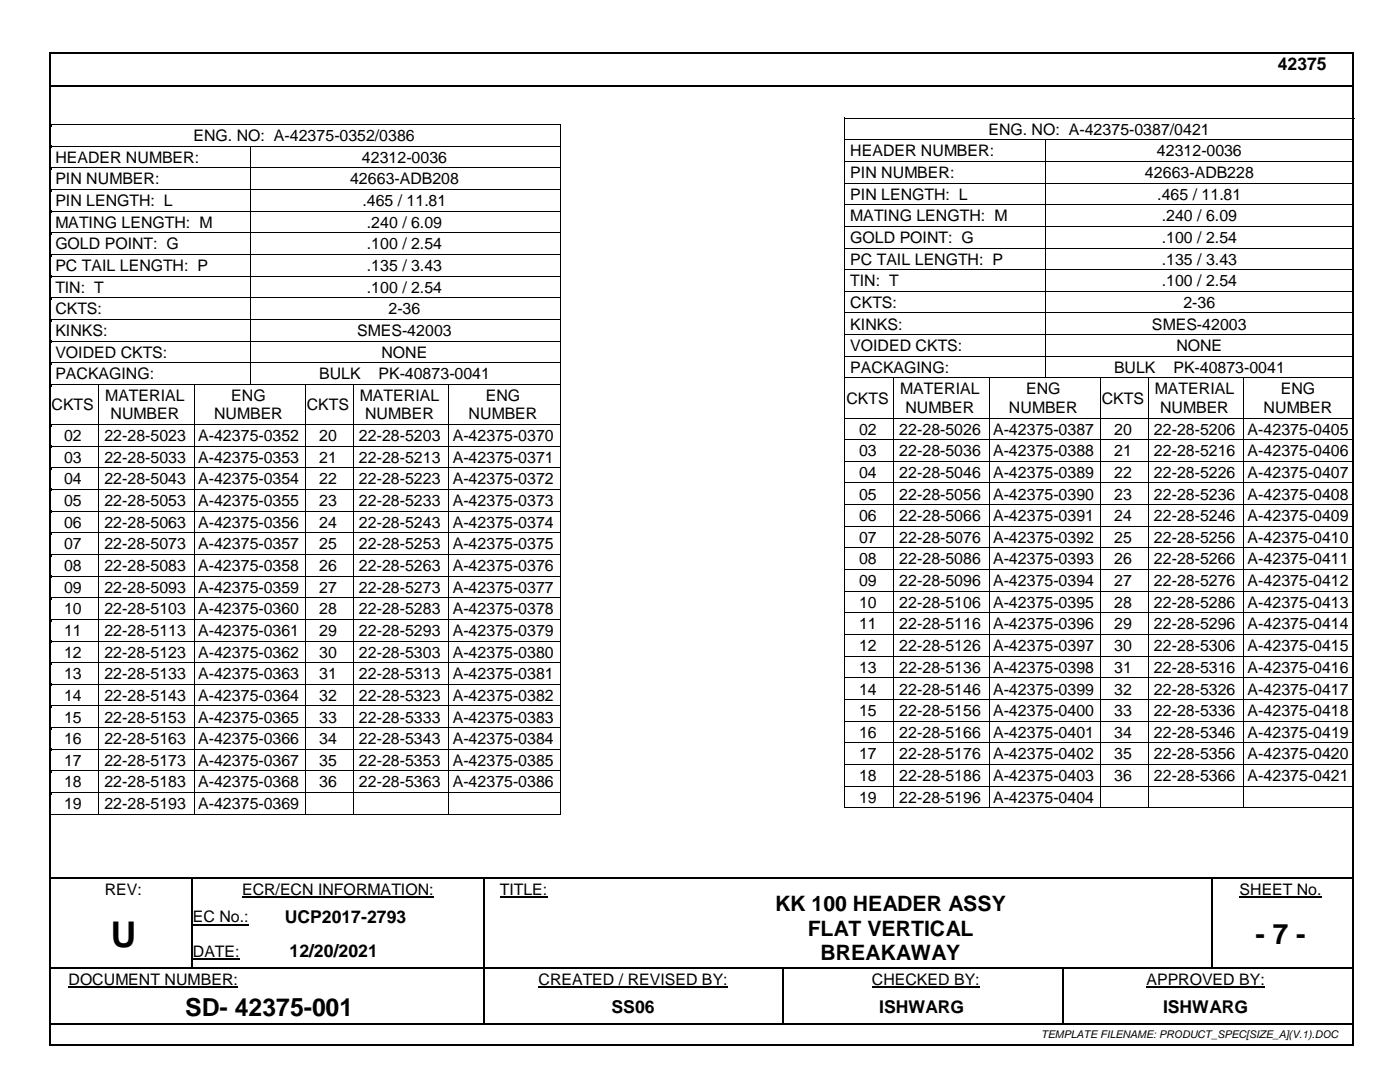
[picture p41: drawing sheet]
<svg xmlns="http://www.w3.org/2000/svg" width="279mm" height="216mm" viewBox="0 0 279 216" stroke-linecap="round" stroke-linejoin="round" font-family="sans-serif">
<defs><g id="words">
<text font-size="7.1" x="22.1" y="188.9">U</text>
<text font-size="5.6" x="250.6" y="188.3">- 7 -</text>
<text font-size="5" x="37" y="202.7">SD- 42375-001</text>
<g font-size="4.2">
<text x="154.7" y="181.9">KK 100 HEADER ASSY</text>
<text x="161.2" y="186.7">FLAT VERTICAL</text>
<text x="163.8" y="191.6">BREAKAWAY</text>
</g>
<g font-size="3.5">
<text x="255" y="13.9">42375</text>
<text x="56.8" y="184.1">UCP2017-2793</text>
<text x="57.8" y="191">12/20/2021</text>
<text x="122.1" y="202">SS06</text>
<text x="175.5" y="202">ISHWARG</text>
<text x="232.1" y="202">ISHWARG</text>
</g>
<g font-size="3.2">
<text x="38.6" y="28.2">ENG. NO: A-42375-0352/0386</text>
<text x="197.3" y="26.9">ENG. NO: A-42375-0387/0421</text>
<text x="11" y="32.5">HEADER NUMBER:</text>
<text x="72.2" y="32.5">42312-0036</text>
<text x="169.7" y="31.2">HEADER NUMBER:</text>
<text x="169.7" y="35.5">PIN NUMBER:</text>
<text x="228.5" y="35.5">42663-ADB228</text>
<text x="230.9" y="31.2">42312-0036</text>
<text x="11" y="36.8">PIN NUMBER:</text>
<text x="11" y="41.1">PIN LENGTH: L</text>
<text x="69.9" y="36.8">42663-ADB208</text>
<text x="72.3" y="41.1">.465 / 11.81</text>
<text x="169.7" y="39.8">PIN LENGTH: L</text>
<text x="231" y="39.8">.465 / 11.81</text>
<text x="11" y="45.4">MATING LENGTH: M</text>
<text x="73.2" y="45.4">.240 / 6.09</text>
<text x="169.7" y="44.2">MATING LENGTH: M</text>
<text x="231.9" y="44.2">.240 / 6.09</text>
<text x="11" y="49.7">GOLD POINT: G</text>
<text x="73.2" y="49.7">.100 / 2.54</text>
<text x="169.7" y="48.5">GOLD POINT: G</text>
<text x="169.7" y="52.8">PC TAIL LENGTH: P</text>
<text x="231.9" y="48.5">.100 / 2.54</text>
<text x="231.9" y="52.8">.135 / 3.43</text>
<text x="11" y="54.1">PC TAIL LENGTH: P</text>
<text x="11" y="58.4">TIN: T</text>
<text x="73.2" y="54.1">.135 / 3.43</text>
<text x="73.2" y="58.4">.100 / 2.54</text>
<text x="169.7" y="57.1">TIN: T</text>
<text x="231.9" y="57.1">.100 / 2.54</text>
<text x="11" y="62.7">CKTS:</text>
<text x="77.5" y="62.7">2-36</text>
<text x="169.7" y="61.4">CKTS:</text>
<text x="169.7" y="65.8">KINKS:</text>
<text x="229.9" y="65.8">SMES-42003</text>
<text x="236.2" y="61.4">2-36</text>
<text x="11" y="67.1">KINKS:</text>
<text x="11" y="71.4">VOIDED CKTS:</text>
<text x="71.3" y="67.1">SMES-42003</text>
<text x="76.1" y="71.4">NONE</text>
<text x="169.7" y="70.1">VOIDED CKTS:</text>
<text x="234.8" y="70.1">NONE</text>
<text x="11" y="75.7">PACKAGING:</text>
<text x="63.7" y="75.7">BULK</text>
<text x="75.5" y="75.7">PK-40873-0041</text>
<text x="169.7" y="74.4">PACKAGING:</text>
<text x="222.3" y="74.4">BULK</text>
<text x="234.2" y="74.4">PK-40873-0041</text>
<text x="10.3" y="81.8">CKTS</text>
<text x="21" y="80">MATERIAL</text>
<text x="22.1" y="83.7">NUMBER</text>
<text x="42.7" y="83.7">NUMBER</text>
<text x="46.2" y="80">ENG</text>
<text x="61.2" y="81.8">CKTS</text>
<text x="71.8" y="80">MATERIAL</text>
<text x="72.9" y="83.7">NUMBER</text>
<text x="93.5" y="83.7">NUMBER</text>
<text x="97" y="80">ENG</text>
<text x="168.9" y="80.6">CKTS</text>
<text x="179.6" y="78.7">MATERIAL</text>
<text x="180.7" y="82.4">NUMBER</text>
<text x="201.4" y="82.4">NUMBER</text>
<text x="204.8" y="78.7">ENG</text>
<text x="219.9" y="80.6">CKTS</text>
<text x="230.5" y="78.7">MATERIAL</text>
<text x="231.5" y="82.4">NUMBER</text>
<text x="252.2" y="82.4">NUMBER</text>
<text x="255.6" y="78.7">ENG</text>
<text x="12.8" y="88">02</text>
<text x="20.8" y="88">22-28-5023</text>
<text x="39.5" y="88">A-42375-0352</text>
<text x="63.7" y="88">20</text>
<text x="71.6" y="88">22-28-5203</text>
<text x="90.4" y="88">A-42375-0370</text>
<text x="171.4" y="86.7">02</text>
<text x="179.5" y="86.7">22-28-5026</text>
<text x="198.2" y="86.7">A-42375-0387</text>
<text x="222.4" y="86.7">20</text>
<text x="230.3" y="86.7">22-28-5206</text>
<text x="249" y="86.7">A-42375-0405</text>
<text x="12.8" y="92.3">03</text>
<text x="20.8" y="92.3">22-28-5033</text>
<text x="39.5" y="92.3">A-42375-0353</text>
<text x="63.7" y="92.3">21</text>
<text x="71.6" y="92.3">22-28-5213</text>
<text x="90.4" y="92.3">A-42375-0371</text>
<text x="171.4" y="91">03</text>
<text x="171.4" y="95.4">04</text>
<text x="179.5" y="91">22-28-5036</text>
<text x="179.5" y="95.4">22-28-5046</text>
<text x="198.2" y="91">A-42375-0388</text>
<text x="198.2" y="95.4">A-42375-0389</text>
<text x="222.4" y="91">21</text>
<text x="222.4" y="95.4">22</text>
<text x="230.3" y="91">22-28-5216</text>
<text x="230.3" y="95.4">22-28-5226</text>
<text x="249" y="91">A-42375-0406</text>
<text x="249" y="95.4">A-42375-0407</text>
<text x="12.8" y="96.6">04</text>
<text x="12.8" y="100.9">05</text>
<text x="20.8" y="96.6">22-28-5043</text>
<text x="20.8" y="100.9">22-28-5053</text>
<text x="39.5" y="96.6">A-42375-0354</text>
<text x="39.5" y="100.9">A-42375-0355</text>
<text x="63.7" y="96.6">22</text>
<text x="63.7" y="100.9">23</text>
<text x="71.6" y="96.6">22-28-5223</text>
<text x="71.6" y="100.9">22-28-5233</text>
<text x="90.4" y="96.6">A-42375-0372</text>
<text x="90.4" y="100.9">A-42375-0373</text>
<text x="171.4" y="99.7">05</text>
<text x="179.5" y="99.7">22-28-5056</text>
<text x="198.2" y="99.7">A-42375-0390</text>
<text x="222.4" y="99.7">23</text>
<text x="230.3" y="99.7">22-28-5236</text>
<text x="249" y="99.7">A-42375-0408</text>
<text x="12.8" y="105.3">06</text>
<text x="20.8" y="105.3">22-28-5063</text>
<text x="39.5" y="105.3">A-42375-0356</text>
<text x="63.7" y="105.3">24</text>
<text x="71.6" y="105.3">22-28-5243</text>
<text x="90.4" y="105.3">A-42375-0374</text>
<text x="171.4" y="104">06</text>
<text x="179.5" y="104">22-28-5066</text>
<text x="198.2" y="104">A-42375-0391</text>
<text x="222.4" y="104">24</text>
<text x="230.3" y="104">22-28-5246</text>
<text x="249" y="104">A-42375-0409</text>
<text x="12.8" y="109.6">07</text>
<text x="12.8" y="113.9">08</text>
<text x="20.8" y="109.6">22-28-5073</text>
<text x="20.8" y="113.9">22-28-5083</text>
<text x="39.5" y="109.6">A-42375-0357</text>
<text x="39.5" y="113.9">A-42375-0358</text>
<text x="63.7" y="109.6">25</text>
<text x="63.7" y="113.9">26</text>
<text x="71.6" y="109.6">22-28-5253</text>
<text x="71.6" y="113.9">22-28-5263</text>
<text x="90.4" y="109.6">A-42375-0375</text>
<text x="90.4" y="113.9">A-42375-0376</text>
<text x="171.4" y="108.3">07</text>
<text x="171.4" y="112.6">08</text>
<text x="179.5" y="108.3">22-28-5076</text>
<text x="179.5" y="112.6">22-28-5086</text>
<text x="198.2" y="108.3">A-42375-0392</text>
<text x="198.2" y="112.6">A-42375-0393</text>
<text x="222.4" y="108.3">25</text>
<text x="222.4" y="112.6">26</text>
<text x="230.3" y="108.3">22-28-5256</text>
<text x="230.3" y="112.6">22-28-5266</text>
<text x="249" y="108.3">A-42375-0410</text>
<text x="249" y="112.6">A-42375-0411</text>
<text x="12.8" y="118.3">09</text>
<text x="20.8" y="118.3">22-28-5093</text>
<text x="39.5" y="118.3">A-42375-0359</text>
<text x="63.7" y="118.3">27</text>
<text x="71.6" y="118.3">22-28-5273</text>
<text x="90.4" y="118.3">A-42375-0377</text>
<text x="171.4" y="116.9">09</text>
<text x="179.5" y="116.9">22-28-5096</text>
<text x="198.2" y="116.9">A-42375-0394</text>
<text x="222.4" y="116.9">27</text>
<text x="230.3" y="116.9">22-28-5276</text>
<text x="249" y="116.9">A-42375-0412</text>
<text x="12.8" y="122.6">10</text>
<text x="20.8" y="122.6">22-28-5103</text>
<text x="39.5" y="122.6">A-42375-0360</text>
<text x="63.7" y="122.6">28</text>
<text x="71.6" y="122.6">22-28-5283</text>
<text x="90.4" y="122.6">A-42375-0378</text>
<text x="171.4" y="121.3">10</text>
<text x="171.4" y="125.6">11</text>
<text x="179.5" y="121.3">22-28-5106</text>
<text x="179.5" y="125.6">22-28-5116</text>
<text x="198.2" y="121.3">A-42375-0395</text>
<text x="198.2" y="125.6">A-42375-0396</text>
<text x="222.4" y="121.3">28</text>
<text x="222.4" y="125.6">29</text>
<text x="230.3" y="121.3">22-28-5286</text>
<text x="230.3" y="125.6">22-28-5296</text>
<text x="249" y="121.3">A-42375-0413</text>
<text x="249" y="125.6">A-42375-0414</text>
<text x="12.8" y="126.9">11</text>
<text x="12.8" y="131.2">12</text>
<text x="20.8" y="126.9">22-28-5113</text>
<text x="20.8" y="131.2">22-28-5123</text>
<text x="39.5" y="126.9">A-42375-0361</text>
<text x="39.5" y="131.2">A-42375-0362</text>
<text x="63.7" y="126.9">29</text>
<text x="63.7" y="131.2">30</text>
<text x="71.6" y="126.9">22-28-5293</text>
<text x="71.6" y="131.2">22-28-5303</text>
<text x="90.4" y="126.9">A-42375-0379</text>
<text x="90.4" y="131.2">A-42375-0380</text>
<text x="171.4" y="129.9">12</text>
<text x="179.5" y="129.9">22-28-5126</text>
<text x="198.2" y="129.9">A-42375-0397</text>
<text x="222.4" y="129.9">30</text>
<text x="230.3" y="129.9">22-28-5306</text>
<text x="249" y="129.9">A-42375-0415</text>
<text x="12.8" y="135.5">13</text>
<text x="20.8" y="135.5">22-28-5133</text>
<text x="39.5" y="135.5">A-42375-0363</text>
<text x="63.7" y="135.5">31</text>
<text x="71.6" y="135.5">22-28-5313</text>
<text x="90.4" y="135.5">A-42375-0381</text>
<text x="171.4" y="134.3">13</text>
<text x="179.5" y="134.3">22-28-5136</text>
<text x="198.2" y="134.3">A-42375-0398</text>
<text x="222.4" y="134.3">31</text>
<text x="230.3" y="134.3">22-28-5316</text>
<text x="249" y="134.3">A-42375-0416</text>
<text x="12.8" y="139.9">14</text>
<text x="20.8" y="139.9">22-28-5143</text>
<text x="39.5" y="139.9">A-42375-0364</text>
<text x="63.7" y="139.9">32</text>
<text x="71.6" y="139.9">22-28-5323</text>
<text x="90.4" y="139.9">A-42375-0382</text>
<text x="171.4" y="138.6">14</text>
<text x="171.4" y="142.9">15</text>
<text x="179.5" y="138.6">22-28-5146</text>
<text x="179.5" y="142.9">22-28-5156</text>
<text x="198.2" y="138.6">A-42375-0399</text>
<text x="198.2" y="142.9">A-42375-0400</text>
<text x="222.4" y="138.6">32</text>
<text x="222.4" y="142.9">33</text>
<text x="230.3" y="138.6">22-28-5326</text>
<text x="230.3" y="142.9">22-28-5336</text>
<text x="249" y="138.6">A-42375-0417</text>
<text x="249" y="142.9">A-42375-0418</text>
<text x="12.8" y="144.2">15</text>
<text x="12.8" y="148.5">16</text>
<text x="20.8" y="144.2">22-28-5153</text>
<text x="20.8" y="148.5">22-28-5163</text>
<text x="39.5" y="144.2">A-42375-0365</text>
<text x="39.5" y="148.5">A-42375-0366</text>
<text x="63.7" y="144.2">33</text>
<text x="63.7" y="148.5">34</text>
<text x="71.6" y="144.2">22-28-5333</text>
<text x="71.6" y="148.5">22-28-5343</text>
<text x="90.4" y="144.2">A-42375-0383</text>
<text x="90.4" y="148.5">A-42375-0384</text>
<text x="171.4" y="147.2">16</text>
<text x="179.5" y="147.2">22-28-5166</text>
<text x="198.2" y="147.2">A-42375-0401</text>
<text x="222.4" y="147.2">34</text>
<text x="230.3" y="147.2">22-28-5346</text>
<text x="249" y="147.2">A-42375-0419</text>
<text x="12.8" y="152.8">17</text>
<text x="20.8" y="152.8">22-28-5173</text>
<text x="39.5" y="152.8">A-42375-0367</text>
<text x="63.7" y="152.8">35</text>
<text x="71.6" y="152.8">22-28-5353</text>
<text x="90.4" y="152.8">A-42375-0385</text>
<text x="171.4" y="151.5">17</text>
<text x="171.4" y="155.9">18</text>
<text x="179.5" y="151.5">22-28-5176</text>
<text x="179.5" y="155.9">22-28-5186</text>
<text x="198.2" y="151.5">A-42375-0402</text>
<text x="198.2" y="155.9">A-42375-0403</text>
<text x="222.4" y="151.5">35</text>
<text x="222.4" y="155.9">36</text>
<text x="230.3" y="151.5">22-28-5356</text>
<text x="230.3" y="155.9">22-28-5366</text>
<text x="249" y="151.5">A-42375-0420</text>
<text x="249" y="155.9">A-42375-0421</text>
<text x="12.8" y="157.1">18</text>
<text x="12.8" y="161.5">19</text>
<text x="20.8" y="157.1">22-28-5183</text>
<text x="20.8" y="161.5">22-28-5193</text>
<text x="39.5" y="157.1">A-42375-0368</text>
<text x="39.5" y="161.5">A-42375-0369</text>
<text x="63.7" y="157.1">36</text>
<text x="71.6" y="157.1">22-28-5363</text>
<text x="90.4" y="157.1">A-42375-0386</text>
<text x="171.4" y="160.2">19</text>
<text x="179.5" y="160.2">22-28-5196</text>
<text x="198.2" y="160.2">A-42375-0404</text>
<text x="20.9" y="178.5">REV:</text>
<text x="48.3" y="178.5">ECR/ECN INFORMATION:</text>
<text x="99.8" y="178.5">TITLE:</text>
<text x="247.4" y="178.5">SHEET No.</text>
<text x="38.5" y="184.1">EC No.:</text>
<text x="38.5" y="191">DATE:</text>
<text x="13.7" y="196.5">DOCUMENT NUMBER:</text>
<text x="107.5" y="196.5">CREATED / REVISED BY:</text>
<text x="174" y="196.5">CHECKED BY:</text>
<text x="228.8" y="196.5">APPROVED BY:</text>
</g>
<text font-size="2.1" x="207.8" y="207.1">TEMPLATE FILENAME: PRODUCT_SPEC[SIZE_A](V.1).DOC</text>
</g></defs>
<g fill="#000">
<path d="M9.8 10.3h.4v.4h-.4z" fill-rule="evenodd"/>
<path d="M9.8 10.3h.4v.4h-.4z" fill-rule="evenodd"/>
<path d="M10.2 17h.3v.4h-.3z" fill-rule="evenodd"/>
<path d="M10.2 17h.3v.4h-.3z" fill-rule="evenodd"/>
<path d="M10.2 17h.3v.4h-.3z" fill-rule="evenodd"/>
<path d="M10.5 17v.4z" fill-rule="evenodd"/>
<path d="M269.9 10.3h.4v.4h-.4z" fill-rule="evenodd"/>
<path d="M269.9 10.3h.4v.4h-.4z" fill-rule="evenodd"/>
<path d="M10.2 24.8h.1v.4h-.1z" fill-rule="evenodd"/>
<path d="M10.2 24.8h.1v.1h-.1z" fill-rule="evenodd"/>
<path d="M10.2 29.1h.1v.4h-.1z" fill-rule="evenodd"/>
<path d="M10.2 33.4h.1v.4h-.1z" fill-rule="evenodd"/>
<path d="M10.2 37.7h.1v.4h-.1z" fill-rule="evenodd"/>
<path d="M49.8 29.3h.2v.2h-.2z" fill-rule="evenodd"/>
<path d="M49.8 29.1h.2v.2h-.2z" fill-rule="evenodd"/>
<path d="M49.8 33.4h.2v.4h-.2z" fill-rule="evenodd"/>
<path d="M49.8 37.7h.2v.4h-.2z" fill-rule="evenodd"/>
<path d="M111.7 24.8h.2v.4h-.2z" fill-rule="evenodd"/>
<path d="M111.7 24.8h.2v.1h-.2z" fill-rule="evenodd"/>
<path d="M111.7 29.1h.2v.4h-.2z" fill-rule="evenodd"/>
<path d="M111.7 33.4h.2v.4h-.2z" fill-rule="evenodd"/>
<path d="M111.7 37.7h.2v.4h-.2z" fill-rule="evenodd"/>
<path d="M168.5 23.5h.1v.4h-.1z" fill-rule="evenodd"/>
<path d="M168.5 23.5h.1v.2h-.1z" fill-rule="evenodd"/>
<path d="M168.5 27.8h.1v.4h-.1z" fill-rule="evenodd"/>
<path d="M168.5 32.1h.1v.5h-.1z" fill-rule="evenodd"/>
<path d="M168.5 36.5h.1v.4h-.1z" fill-rule="evenodd"/>
<path d="M208.5 28h.2v.2h-.2z" fill-rule="evenodd"/>
<path d="M208.5 27.8h.2v.2h-.2z" fill-rule="evenodd"/>
<path d="M208.5 32.1h.2v.5h-.2z" fill-rule="evenodd"/>
<path d="M208.5 36.5h.2v.4h-.2z" fill-rule="evenodd"/>
<path d="M10.2 42h.1v.5h-.1z" fill-rule="evenodd"/>
<path d="M10.2 46.4h.1v.4h-.1z" fill-rule="evenodd"/>
<path d="M10.2 50.7h.1v.4h-.1z" fill-rule="evenodd"/>
<path d="M10.2 55h.1v.5h-.1z" fill-rule="evenodd"/>
<path d="M10.2 59.4h.1v.4h-.1z" fill-rule="evenodd"/>
<path d="M49.8 42h.2v.5h-.2z" fill-rule="evenodd"/>
<path d="M49.8 46.4h.2v.4h-.2z" fill-rule="evenodd"/>
<path d="M49.8 50.7h.2v.4h-.2z" fill-rule="evenodd"/>
<path d="M49.8 55h.2v.5h-.2z" fill-rule="evenodd"/>
<path d="M49.8 59.4h.2v.4h-.2z" fill-rule="evenodd"/>
<path d="M111.7 42h.2v.5h-.2z" fill-rule="evenodd"/>
<path d="M111.7 46.4h.2v.4h-.2z" fill-rule="evenodd"/>
<path d="M111.7 50.7h.2v.4h-.2z" fill-rule="evenodd"/>
<path d="M111.7 55h.2v.5h-.2z" fill-rule="evenodd"/>
<path d="M111.7 59.4h.2v.4h-.2z" fill-rule="evenodd"/>
<path d="M168.5 40.8h.1v.4h-.1z" fill-rule="evenodd"/>
<path d="M168.5 45.1h.1v.4h-.1z" fill-rule="evenodd"/>
<path d="M168.5 49.4h.1v.4h-.1z" fill-rule="evenodd"/>
<path d="M168.5 53.7h.1v.5h-.1z" fill-rule="evenodd"/>
<path d="M168.5 58h.1v.5h-.1z" fill-rule="evenodd"/>
<path d="M208.5 40.8h.2v.4h-.2z" fill-rule="evenodd"/>
<path d="M208.5 45.1h.2v.4h-.2z" fill-rule="evenodd"/>
<path d="M208.5 49.4h.2v.4h-.2z" fill-rule="evenodd"/>
<path d="M208.5 53.7h.2v.5h-.2z" fill-rule="evenodd"/>
<path d="M208.5 58h.2v.5h-.2z" fill-rule="evenodd"/>
<path d="M10.2 63.7h.1v.4h-.1z" fill-rule="evenodd"/>
<path d="M10.2 68h.1v.4h-.1z" fill-rule="evenodd"/>
<path d="M10.2 72.3h.1v.4h-.1z" fill-rule="evenodd"/>
<path d="M10.2 76.6h.1v.5h-.1z" fill-rule="evenodd"/>
<path d="M19.6 76.8h.2v.3h-.2z" fill-rule="evenodd"/>
<path d="M19.6 76.6h.2v.2h-.2z" fill-rule="evenodd"/>
<path d="M38.7 76.8h.1v.3h-.1z" fill-rule="evenodd"/>
<path d="M38.7 76.6h.1v.2h-.1z" fill-rule="evenodd"/>
<path d="M49.8 63.7h.2v.4h-.2z" fill-rule="evenodd"/>
<path d="M49.8 68h.2v.4h-.2z" fill-rule="evenodd"/>
<path d="M49.8 72.3h.2v.4h-.2z" fill-rule="evenodd"/>
<path d="M49.8 76.6h.2v.2h-.2z" fill-rule="evenodd"/>
<path d="M60.9 76.8h.2v.3h-.2z" fill-rule="evenodd"/>
<path d="M60.9 76.6h.2v.2h-.2z" fill-rule="evenodd"/>
<path d="M70.4 76.8h.2v.3h-.2z" fill-rule="evenodd"/>
<path d="M70.4 76.6h.2v.2h-.2z" fill-rule="evenodd"/>
<path d="M89.5 76.8h.1v.3h-.1z" fill-rule="evenodd"/>
<path d="M89.5 76.6h.1v.2h-.1z" fill-rule="evenodd"/>
<path d="M111.7 63.7h.2v.4h-.2z" fill-rule="evenodd"/>
<path d="M111.7 68h.2v.4h-.2z" fill-rule="evenodd"/>
<path d="M111.7 72.3h.2v.4h-.2z" fill-rule="evenodd"/>
<path d="M111.7 76.6h.2v.5h-.2z" fill-rule="evenodd"/>
<path d="M168.5 62.4h.1v.4h-.1z" fill-rule="evenodd"/>
<path d="M168.5 66.7h.1v.4h-.1z" fill-rule="evenodd"/>
<path d="M168.5 71h.1v.4h-.1z" fill-rule="evenodd"/>
<path d="M168.5 75.3h.1v.5h-.1z" fill-rule="evenodd"/>
<path d="M178.2 75.5h.2v.3h-.2z" fill-rule="evenodd"/>
<path d="M178.2 75.3h.2v.2h-.2z" fill-rule="evenodd"/>
<path d="M197.3 75.5h.2v.3h-.2z" fill-rule="evenodd"/>
<path d="M197.3 75.3h.2v.2h-.2z" fill-rule="evenodd"/>
<path d="M208.5 62.4h.2v.4h-.2z" fill-rule="evenodd"/>
<path d="M208.5 66.7h.2v.4h-.2z" fill-rule="evenodd"/>
<path d="M208.5 71h.2v.4h-.2z" fill-rule="evenodd"/>
<path d="M208.5 75.3h.2v.2h-.2z" fill-rule="evenodd"/>
<path d="M219.5 75.5h.2v.3h-.2z" fill-rule="evenodd"/>
<path d="M219.5 75.3h.2v.2h-.2z" fill-rule="evenodd"/>
<path d="M229.1 75.5h.1v.3h-.1z" fill-rule="evenodd"/>
<path d="M229.1 75.3h.1v.2h-.1z" fill-rule="evenodd"/>
<path d="M248.1 75.5h.2v.3h-.2z" fill-rule="evenodd"/>
<path d="M248.1 75.3h.2v.2h-.2z" fill-rule="evenodd"/>
<path d="M10.2 84.6h.1v.4h-.1z" fill-rule="evenodd"/>
<path d="M10.2 88.9h.1v.4h-.1z" fill-rule="evenodd"/>
<path d="M10.2 93.2h.1v.5h-.1z" fill-rule="evenodd"/>
<path d="M10.2 97.6h.1v.4h-.1z" fill-rule="evenodd"/>
<path d="M19.6 84.6h.2v.4h-.2z" fill-rule="evenodd"/>
<path d="M19.6 88.9h.2v.4h-.2z" fill-rule="evenodd"/>
<path d="M19.6 93.2h.2v.5h-.2z" fill-rule="evenodd"/>
<path d="M19.6 97.6h.2v.4h-.2z" fill-rule="evenodd"/>
<path d="M38.7 84.6h.1v.4h-.1z" fill-rule="evenodd"/>
<path d="M38.7 88.9h.1v.4h-.1z" fill-rule="evenodd"/>
<path d="M38.7 93.2h.1v.5h-.1z" fill-rule="evenodd"/>
<path d="M38.7 97.6h.1v.4h-.1z" fill-rule="evenodd"/>
<path d="M60.9 84.6h.2v.4h-.2z" fill-rule="evenodd"/>
<path d="M60.9 88.9h.2v.4h-.2z" fill-rule="evenodd"/>
<path d="M60.9 93.2h.2v.5h-.2z" fill-rule="evenodd"/>
<path d="M60.9 97.6h.2v.4h-.2z" fill-rule="evenodd"/>
<path d="M70.4 84.6h.2v.4h-.2z" fill-rule="evenodd"/>
<path d="M70.4 88.9h.2v.4h-.2z" fill-rule="evenodd"/>
<path d="M70.4 93.2h.2v.5h-.2z" fill-rule="evenodd"/>
<path d="M70.4 97.6h.2v.4h-.2z" fill-rule="evenodd"/>
<path d="M89.5 84.6h.1v.4h-.1z" fill-rule="evenodd"/>
<path d="M89.5 88.9h.1v.4h-.1z" fill-rule="evenodd"/>
<path d="M89.5 93.2h.1v.5h-.1z" fill-rule="evenodd"/>
<path d="M89.5 97.6h.1v.4h-.1z" fill-rule="evenodd"/>
<path d="M111.7 84.6h.2v.4h-.2z" fill-rule="evenodd"/>
<path d="M111.7 88.9h.2v.4h-.2z" fill-rule="evenodd"/>
<path d="M111.7 93.2h.2v.5h-.2z" fill-rule="evenodd"/>
<path d="M111.7 97.6h.2v.4h-.2z" fill-rule="evenodd"/>
<path d="M168.5 83.3h.1v.5h-.1z" fill-rule="evenodd"/>
<path d="M168.5 87.6h.1v.5h-.1z" fill-rule="evenodd"/>
<path d="M168.5 92h.1v.4h-.1z" fill-rule="evenodd"/>
<path d="M168.5 96.3h.1v.4h-.1z" fill-rule="evenodd"/>
<path d="M178.2 83.3h.2v.5h-.2z" fill-rule="evenodd"/>
<path d="M178.2 87.6h.2v.5h-.2z" fill-rule="evenodd"/>
<path d="M178.2 92h.2v.4h-.2z" fill-rule="evenodd"/>
<path d="M178.2 96.3h.2v.4h-.2z" fill-rule="evenodd"/>
<path d="M197.3 83.3h.2v.5h-.2z" fill-rule="evenodd"/>
<path d="M197.3 87.6h.2v.5h-.2z" fill-rule="evenodd"/>
<path d="M197.3 92h.2v.4h-.2z" fill-rule="evenodd"/>
<path d="M197.3 96.3h.2v.4h-.2z" fill-rule="evenodd"/>
<path d="M219.5 83.3h.2v.5h-.2z" fill-rule="evenodd"/>
<path d="M219.5 87.6h.2v.5h-.2z" fill-rule="evenodd"/>
<path d="M219.5 92h.2v.4h-.2z" fill-rule="evenodd"/>
<path d="M219.5 96.3h.2v.4h-.2z" fill-rule="evenodd"/>
<path d="M229.1 83.3h.1v.5h-.1z" fill-rule="evenodd"/>
<path d="M229.1 87.6h.1v.5h-.1z" fill-rule="evenodd"/>
<path d="M229.1 92h.1v.4h-.1z" fill-rule="evenodd"/>
<path d="M229.1 96.3h.1v.4h-.1z" fill-rule="evenodd"/>
<path d="M248.1 83.3h.2v.5h-.2z" fill-rule="evenodd"/>
<path d="M248.1 87.6h.2v.5h-.2z" fill-rule="evenodd"/>
<path d="M248.1 92h.2v.4h-.2z" fill-rule="evenodd"/>
<path d="M248.1 96.3h.2v.4h-.2z" fill-rule="evenodd"/>
<path d="M10.2 101.9h.1v.4h-.1z" fill-rule="evenodd"/>
<path d="M10.2 106.2h.1v.5h-.1z" fill-rule="evenodd"/>
<path d="M10.2 110.5h.1v.5h-.1z" fill-rule="evenodd"/>
<path d="M10.2 114.9h.1v.4h-.1z" fill-rule="evenodd"/>
<path d="M10.2 119.2h.1v.4h-.1z" fill-rule="evenodd"/>
<path d="M19.6 101.9h.2v.4h-.2z" fill-rule="evenodd"/>
<path d="M19.6 106.2h.2v.5h-.2z" fill-rule="evenodd"/>
<path d="M19.6 110.5h.2v.5h-.2z" fill-rule="evenodd"/>
<path d="M19.6 114.9h.2v.4h-.2z" fill-rule="evenodd"/>
<path d="M19.6 119.2h.2v.4h-.2z" fill-rule="evenodd"/>
<path d="M38.7 101.9h.1v.4h-.1z" fill-rule="evenodd"/>
<path d="M38.7 106.2h.1v.5h-.1z" fill-rule="evenodd"/>
<path d="M38.7 110.5h.1v.5h-.1z" fill-rule="evenodd"/>
<path d="M38.7 114.9h.1v.4h-.1z" fill-rule="evenodd"/>
<path d="M38.7 119.2h.1v.4h-.1z" fill-rule="evenodd"/>
<path d="M60.9 101.9h.2v.4h-.2z" fill-rule="evenodd"/>
<path d="M60.9 106.2h.2v.5h-.2z" fill-rule="evenodd"/>
<path d="M60.9 110.5h.2v.5h-.2z" fill-rule="evenodd"/>
<path d="M60.9 114.9h.2v.4h-.2z" fill-rule="evenodd"/>
<path d="M60.9 119.2h.2v.4h-.2z" fill-rule="evenodd"/>
<path d="M70.4 101.9h.2v.4h-.2z" fill-rule="evenodd"/>
<path d="M70.4 106.2h.2v.5h-.2z" fill-rule="evenodd"/>
<path d="M70.4 110.5h.2v.5h-.2z" fill-rule="evenodd"/>
<path d="M70.4 114.9h.2v.4h-.2z" fill-rule="evenodd"/>
<path d="M70.4 119.2h.2v.4h-.2z" fill-rule="evenodd"/>
<path d="M89.5 101.9h.1v.4h-.1z" fill-rule="evenodd"/>
<path d="M89.5 106.2h.1v.5h-.1z" fill-rule="evenodd"/>
<path d="M89.5 110.5h.1v.5h-.1z" fill-rule="evenodd"/>
<path d="M89.5 114.9h.1v.4h-.1z" fill-rule="evenodd"/>
<path d="M89.5 119.2h.1v.4h-.1z" fill-rule="evenodd"/>
<path d="M111.7 101.9h.2v.4h-.2z" fill-rule="evenodd"/>
<path d="M111.7 106.2h.2v.5h-.2z" fill-rule="evenodd"/>
<path d="M111.7 110.5h.2v.5h-.2z" fill-rule="evenodd"/>
<path d="M111.7 114.9h.2v.4h-.2z" fill-rule="evenodd"/>
<path d="M111.7 119.2h.2v.4h-.2z" fill-rule="evenodd"/>
<path d="M168.5 100.6h.1v.4h-.1z" fill-rule="evenodd"/>
<path d="M168.5 104.9h.1v.4h-.1z" fill-rule="evenodd"/>
<path d="M168.5 109.2h.1v.5h-.1z" fill-rule="evenodd"/>
<path d="M168.5 113.6h.1v.4h-.1z" fill-rule="evenodd"/>
<path d="M168.5 117.9h.1v.4h-.1z" fill-rule="evenodd"/>
<path d="M178.2 100.6h.2v.4h-.2z" fill-rule="evenodd"/>
<path d="M178.2 104.9h.2v.4h-.2z" fill-rule="evenodd"/>
<path d="M178.2 109.2h.2v.5h-.2z" fill-rule="evenodd"/>
<path d="M178.2 113.6h.2v.4h-.2z" fill-rule="evenodd"/>
<path d="M178.2 117.9h.2v.4h-.2z" fill-rule="evenodd"/>
<path d="M197.3 100.6h.2v.4h-.2z" fill-rule="evenodd"/>
<path d="M197.3 104.9h.2v.4h-.2z" fill-rule="evenodd"/>
<path d="M197.3 109.2h.2v.5h-.2z" fill-rule="evenodd"/>
<path d="M197.3 113.6h.2v.4h-.2z" fill-rule="evenodd"/>
<path d="M197.3 117.9h.2v.4h-.2z" fill-rule="evenodd"/>
<path d="M219.5 100.6h.2v.4h-.2z" fill-rule="evenodd"/>
<path d="M219.5 104.9h.2v.4h-.2z" fill-rule="evenodd"/>
<path d="M219.5 109.2h.2v.5h-.2z" fill-rule="evenodd"/>
<path d="M219.5 113.6h.2v.4h-.2z" fill-rule="evenodd"/>
<path d="M219.5 117.9h.2v.4h-.2z" fill-rule="evenodd"/>
<path d="M229.1 100.6h.1v.4h-.1z" fill-rule="evenodd"/>
<path d="M229.1 104.9h.1v.4h-.1z" fill-rule="evenodd"/>
<path d="M229.1 109.2h.1v.5h-.1z" fill-rule="evenodd"/>
<path d="M229.1 113.6h.1v.4h-.1z" fill-rule="evenodd"/>
<path d="M229.1 117.9h.1v.4h-.1z" fill-rule="evenodd"/>
<path d="M248.1 100.6h.2v.4h-.2z" fill-rule="evenodd"/>
<path d="M248.1 104.9h.2v.4h-.2z" fill-rule="evenodd"/>
<path d="M248.1 109.2h.2v.5h-.2z" fill-rule="evenodd"/>
<path d="M248.1 113.6h.2v.4h-.2z" fill-rule="evenodd"/>
<path d="M248.1 117.9h.2v.4h-.2z" fill-rule="evenodd"/>
<path d="M10.2 123.5h.1v.4h-.1z" fill-rule="evenodd"/>
<path d="M10.2 127.8h.1v.5h-.1z" fill-rule="evenodd"/>
<path d="M10.2 132.1h.1v.5h-.1z" fill-rule="evenodd"/>
<path d="M10.2 136.5h.1v.4h-.1z" fill-rule="evenodd"/>
<path d="M19.6 123.5h.2v.4h-.2z" fill-rule="evenodd"/>
<path d="M19.6 127.8h.2v.5h-.2z" fill-rule="evenodd"/>
<path d="M19.6 132.1h.2v.5h-.2z" fill-rule="evenodd"/>
<path d="M19.6 136.5h.2v.4h-.2z" fill-rule="evenodd"/>
<path d="M38.7 123.5h.1v.4h-.1z" fill-rule="evenodd"/>
<path d="M38.7 127.8h.1v.5h-.1z" fill-rule="evenodd"/>
<path d="M38.7 132.1h.1v.5h-.1z" fill-rule="evenodd"/>
<path d="M38.7 136.5h.1v.4h-.1z" fill-rule="evenodd"/>
<path d="M60.9 123.5h.2v.4h-.2z" fill-rule="evenodd"/>
<path d="M60.9 127.8h.2v.5h-.2z" fill-rule="evenodd"/>
<path d="M60.9 132.1h.2v.5h-.2z" fill-rule="evenodd"/>
<path d="M60.9 136.5h.2v.4h-.2z" fill-rule="evenodd"/>
<path d="M70.4 123.5h.2v.4h-.2z" fill-rule="evenodd"/>
<path d="M70.4 127.8h.2v.5h-.2z" fill-rule="evenodd"/>
<path d="M70.4 132.1h.2v.5h-.2z" fill-rule="evenodd"/>
<path d="M70.4 136.5h.2v.4h-.2z" fill-rule="evenodd"/>
<path d="M89.5 123.5h.1v.4h-.1z" fill-rule="evenodd"/>
<path d="M89.5 127.8h.1v.5h-.1z" fill-rule="evenodd"/>
<path d="M89.5 132.1h.1v.5h-.1z" fill-rule="evenodd"/>
<path d="M89.5 136.5h.1v.4h-.1z" fill-rule="evenodd"/>
<path d="M111.7 123.5h.2v.4h-.2z" fill-rule="evenodd"/>
<path d="M111.7 127.8h.2v.5h-.2z" fill-rule="evenodd"/>
<path d="M111.7 132.1h.2v.5h-.2z" fill-rule="evenodd"/>
<path d="M111.7 136.5h.2v.4h-.2z" fill-rule="evenodd"/>
<path d="M168.5 122.2h.1v.4h-.1z" fill-rule="evenodd"/>
<path d="M168.5 126.6h.1v.4h-.1z" fill-rule="evenodd"/>
<path d="M168.5 130.9h.1v.4h-.1z" fill-rule="evenodd"/>
<path d="M168.5 135.2h.1v.4h-.1z" fill-rule="evenodd"/>
<path d="M168.5 139.5h.1v.4h-.1z" fill-rule="evenodd"/>
<path d="M178.2 122.2h.2v.4h-.2z" fill-rule="evenodd"/>
<path d="M178.2 126.6h.2v.4h-.2z" fill-rule="evenodd"/>
<path d="M178.2 130.9h.2v.4h-.2z" fill-rule="evenodd"/>
<path d="M178.2 135.2h.2v.4h-.2z" fill-rule="evenodd"/>
<path d="M178.2 139.5h.2v.4h-.2z" fill-rule="evenodd"/>
<path d="M197.3 122.2h.2v.4h-.2z" fill-rule="evenodd"/>
<path d="M197.3 126.6h.2v.4h-.2z" fill-rule="evenodd"/>
<path d="M197.3 130.9h.2v.4h-.2z" fill-rule="evenodd"/>
<path d="M197.3 135.2h.2v.4h-.2z" fill-rule="evenodd"/>
<path d="M197.3 139.5h.2v.4h-.2z" fill-rule="evenodd"/>
<path d="M219.5 122.2h.2v.4h-.2z" fill-rule="evenodd"/>
<path d="M219.5 126.6h.2v.4h-.2z" fill-rule="evenodd"/>
<path d="M219.5 130.9h.2v.4h-.2z" fill-rule="evenodd"/>
<path d="M219.5 135.2h.2v.4h-.2z" fill-rule="evenodd"/>
<path d="M219.5 139.5h.2v.4h-.2z" fill-rule="evenodd"/>
<path d="M229.1 122.2h.1v.4h-.1z" fill-rule="evenodd"/>
<path d="M229.1 126.6h.1v.4h-.1z" fill-rule="evenodd"/>
<path d="M229.1 130.9h.1v.4h-.1z" fill-rule="evenodd"/>
<path d="M229.1 135.2h.1v.4h-.1z" fill-rule="evenodd"/>
<path d="M229.1 139.5h.1v.4h-.1z" fill-rule="evenodd"/>
<path d="M248.1 122.2h.2v.4h-.2z" fill-rule="evenodd"/>
<path d="M248.1 126.6h.2v.4h-.2z" fill-rule="evenodd"/>
<path d="M248.1 130.9h.2v.4h-.2z" fill-rule="evenodd"/>
<path d="M248.1 135.2h.2v.4h-.2z" fill-rule="evenodd"/>
<path d="M248.1 139.5h.2v.4h-.2z" fill-rule="evenodd"/>
<path d="M10.2 140.8h.1v.4h-.1z" fill-rule="evenodd"/>
<path d="M10.2 145.1h.1v.4h-.1z" fill-rule="evenodd"/>
<path d="M10.2 149.4h.1v.4h-.1z" fill-rule="evenodd"/>
<path d="M10.2 153.7h.1v.5h-.1z" fill-rule="evenodd"/>
<path d="M10.2 158.1h.1v.4h-.1z" fill-rule="evenodd"/>
<path d="M19.6 140.8h.2v.4h-.2z" fill-rule="evenodd"/>
<path d="M19.6 145.1h.2v.4h-.2z" fill-rule="evenodd"/>
<path d="M19.6 149.4h.2v.4h-.2z" fill-rule="evenodd"/>
<path d="M19.6 153.7h.2v.5h-.2z" fill-rule="evenodd"/>
<path d="M19.6 158.1h.2v.4h-.2z" fill-rule="evenodd"/>
<path d="M38.7 140.8h.1v.4h-.1z" fill-rule="evenodd"/>
<path d="M38.7 145.1h.1v.4h-.1z" fill-rule="evenodd"/>
<path d="M38.7 149.4h.1v.4h-.1z" fill-rule="evenodd"/>
<path d="M38.7 153.7h.1v.5h-.1z" fill-rule="evenodd"/>
<path d="M38.7 158.1h.1v.4h-.1z" fill-rule="evenodd"/>
<path d="M60.9 140.8h.2v.4h-.2z" fill-rule="evenodd"/>
<path d="M60.9 145.1h.2v.4h-.2z" fill-rule="evenodd"/>
<path d="M60.9 149.4h.2v.4h-.2z" fill-rule="evenodd"/>
<path d="M60.9 153.7h.2v.5h-.2z" fill-rule="evenodd"/>
<path d="M60.9 158.1h.2v.4h-.2z" fill-rule="evenodd"/>
<path d="M70.4 140.8h.2v.4h-.2z" fill-rule="evenodd"/>
<path d="M70.4 145.1h.2v.4h-.2z" fill-rule="evenodd"/>
<path d="M70.4 149.4h.2v.4h-.2z" fill-rule="evenodd"/>
<path d="M70.4 153.7h.2v.5h-.2z" fill-rule="evenodd"/>
<path d="M70.4 158.1h.2v.4h-.2z" fill-rule="evenodd"/>
<path d="M89.5 140.8h.1v.4h-.1z" fill-rule="evenodd"/>
<path d="M89.5 145.1h.1v.4h-.1z" fill-rule="evenodd"/>
<path d="M89.5 149.4h.1v.4h-.1z" fill-rule="evenodd"/>
<path d="M89.5 153.7h.1v.5h-.1z" fill-rule="evenodd"/>
<path d="M89.5 158.1h.1v.4h-.1z" fill-rule="evenodd"/>
<path d="M111.7 140.8h.2v.4h-.2z" fill-rule="evenodd"/>
<path d="M111.7 145.1h.2v.4h-.2z" fill-rule="evenodd"/>
<path d="M111.7 149.4h.2v.4h-.2z" fill-rule="evenodd"/>
<path d="M111.7 153.7h.2v.5h-.2z" fill-rule="evenodd"/>
<path d="M111.7 158.1h.2v.4h-.2z" fill-rule="evenodd"/>
<path d="M168.5 143.8h.1v.5h-.1z" fill-rule="evenodd"/>
<path d="M168.5 148.1h.1v.5h-.1z" fill-rule="evenodd"/>
<path d="M168.5 152.5h.1v.4h-.1z" fill-rule="evenodd"/>
<path d="M168.5 156.8h.1v.4h-.1z" fill-rule="evenodd"/>
<path d="M178.2 143.8h.2v.5h-.2z" fill-rule="evenodd"/>
<path d="M178.2 148.1h.2v.5h-.2z" fill-rule="evenodd"/>
<path d="M178.2 152.5h.2v.4h-.2z" fill-rule="evenodd"/>
<path d="M178.2 156.8h.2v.4h-.2z" fill-rule="evenodd"/>
<path d="M197.3 143.8h.2v.5h-.2z" fill-rule="evenodd"/>
<path d="M197.3 148.1h.2v.5h-.2z" fill-rule="evenodd"/>
<path d="M197.3 152.5h.2v.4h-.2z" fill-rule="evenodd"/>
<path d="M197.3 156.8h.2v.4h-.2z" fill-rule="evenodd"/>
<path d="M219.5 143.8h.2v.5h-.2z" fill-rule="evenodd"/>
<path d="M219.5 148.1h.2v.5h-.2z" fill-rule="evenodd"/>
<path d="M219.5 152.5h.2v.4h-.2z" fill-rule="evenodd"/>
<path d="M219.5 156.8h.2v.4h-.2z" fill-rule="evenodd"/>
<path d="M229.1 143.8h.1v.5h-.1z" fill-rule="evenodd"/>
<path d="M229.1 148.1h.1v.5h-.1z" fill-rule="evenodd"/>
<path d="M229.1 152.5h.1v.4h-.1z" fill-rule="evenodd"/>
<path d="M229.1 156.8h.1v.4h-.1z" fill-rule="evenodd"/>
<path d="M248.1 143.8h.2v.5h-.2z" fill-rule="evenodd"/>
<path d="M248.1 148.1h.2v.5h-.2z" fill-rule="evenodd"/>
<path d="M248.1 152.5h.2v.4h-.2z" fill-rule="evenodd"/>
<path d="M248.1 156.8h.2v.4h-.2z" fill-rule="evenodd"/>
<path d="M10.2 162.4h.1v.2h-.1z" fill-rule="evenodd"/>
<path d="M10.2 162.4h.1v.2h-.1z" fill-rule="evenodd"/>
<path d="M19.6 162.4h.2v.2h-.2z" fill-rule="evenodd"/>
<path d="M38.2 175.3h.3v.2h-.3z" fill-rule="evenodd"/>
<path d="M38.2 175h.4v.3h-.4z" fill-rule="evenodd"/>
<path d="M38.7 162.4h.1v.2h-.1z" fill-rule="evenodd"/>
<path d="M60.9 162.4h.2v.2h-.2z" fill-rule="evenodd"/>
<path d="M70.4 162.4h.2v.2h-.2z" fill-rule="evenodd"/>
<path d="M89.5 162.4h.1v.2h-.1z" fill-rule="evenodd"/>
<path d="M96.4 175.3h.3v.2h-.3z" fill-rule="evenodd"/>
<path d="M96.4 175h.3v.3h-.3z" fill-rule="evenodd"/>
<path d="M111.7 162.4h.2v.2h-.2z" fill-rule="evenodd"/>
<path d="M111.7 162.4h.2v.2h-.2z" fill-rule="evenodd"/>
<path d="M113.6 175h.3v.3h-.3z" fill-rule="evenodd"/>
<path d="M168.5 161.1h.1v.2h-.1z" fill-rule="evenodd"/>
<path d="M168.5 161.1h.1v.2h-.1z" fill-rule="evenodd"/>
<path d="M178.2 161.1h.2v.2h-.2z" fill-rule="evenodd"/>
<path d="M197.3 161.1h.2v.2h-.2z" fill-rule="evenodd"/>
<path d="M219.5 161.1h.2v.2h-.2z" fill-rule="evenodd"/>
<path d="M229.1 161.1h.1v.2h-.1z" fill-rule="evenodd"/>
<path d="M241.8 175.3h.3v.2h-.3z" fill-rule="evenodd"/>
<path d="M241.8 175h.4v.3h-.4z" fill-rule="evenodd"/>
<path d="M248.1 161.1h.2v.2h-.2z" fill-rule="evenodd"/>
<path d="M269.1 175h.3v.3h-.3z" fill-rule="evenodd"/>
<path d="M269.4 175h.5v.3h-.5z" fill-rule="evenodd"/>
<path d="M38.2 179.3h.3v.9h-.3z" fill-rule="evenodd"/>
<path d="M38.2 186.2h.3v.9h-.3z" fill-rule="evenodd"/>
<path d="M38.2 193.1h.3v.2h-.3z" fill-rule="evenodd"/>
<path d="M55.5 193.1h.3v.2h-.3z" fill-rule="evenodd"/>
<path d="M96.4 197.4h.3v.8h-.3z" fill-rule="evenodd"/>
<path d="M96.4 179.3h.3v.9h-.3z" fill-rule="evenodd"/>
<path d="M96.4 186.2h.3v.9h-.3z" fill-rule="evenodd"/>
<path d="M96.4 193.1h.3v.5h-.3z" fill-rule="evenodd"/>
<path d="M113.6 193.1h.2v.2h-.2z" fill-rule="evenodd"/>
<path d="M156.1 197.4h.3v.8h-.3z" fill-rule="evenodd"/>
<path d="M156.1 193.3h.3v.3h-.3z" fill-rule="evenodd"/>
<path d="M156.1 193.1h.3v.2h-.3z" fill-rule="evenodd"/>
<path d="M212 193.3h.2v.3h-.2z" fill-rule="evenodd"/>
<path d="M212 193.1h.2v.2h-.2z" fill-rule="evenodd"/>
<path d="M212 197.4h.2v.8h-.2z" fill-rule="evenodd"/>
<path d="M241.8 179.3h.3v.9h-.3z" fill-rule="evenodd"/>
<path d="M241.8 186.2h.3v.9h-.3z" fill-rule="evenodd"/>
<path d="M241.8 193.1h.3v.2h-.3z" fill-rule="evenodd"/>
<path d="M9.8 208.3h.4v.4h-.4z" fill-rule="evenodd"/>
<path d="M9.8 208.3h.4v.4h-.4z" fill-rule="evenodd"/>
<path d="M96.4 204.2h.3v.4h-.3z" fill-rule="evenodd"/>
<path d="M156.1 204.2h.3v.4h-.3z" fill-rule="evenodd"/>
<path d="M212 204.2h.3v.4h-.3z" fill-rule="evenodd"/>
<path d="M269.1 204.2h.3v.4h-.3z" fill-rule="evenodd"/>
<path d="M269.3 204.2h.4v.4h-.4z" fill-rule="evenodd"/>
<path d="M269.7 204.2h.2v.4h-.2z" fill-rule="evenodd"/>
<path d="M269.9 208.3h.4v.4h-.4z" fill-rule="evenodd"/>
<path d="M269.9 208.3h.4v.4h-.4z" fill-rule="evenodd"/>
</g>
<g fill="none" stroke="#000" stroke-width=".34">
<path d="M10 10.7v197.6M10.2 10.5h259.7M10.5 17.2h259.4M270.1 10.7v197.6M10.2 175.1h28M38.6 175.1h57.8M96.7 175.1h16.9M113.9 175.1h127.9M242.2 175.1h26.9M96.5 198.2v6M156.2 198.2v6M10.2 204.4h86.2"/>
<path d="M10.2 208.5h259.7M96.7 204.4h59.4M156.4 204.4h55.6M212.3 204.4h56.8"/>
</g>
<path d="M48.3 179h38.3M99.8 179h9.5M247.4 179h16.4M13.7 197h33.8M38.5 184.5h11.1M38.5 191.4h9.3M107.5 197h37.8M174 197h21.5M228.8 197h23.7" fill="none" stroke="#000" stroke-width=".21"/>
<g fill="none" stroke="#000" stroke-width=".25">
<path d="M38.4 175.5v3.8M96.5 175.5v3.8M242 175.5v3.8M10.2 193.2h28M38.4 180.2v6M38.4 187.1v6M38.5 193.2h17M55.8 193.2h40.6M96.5 180.2v6M96.5 187.1v6M96.5 193.6v3.8M96.7 193.2h16.9"/>
<path d="M113.8 193.2h42.3M156.2 193.6v3.8M156.4 193.2h55.6M212.1 193.6v3.8M212.1 198.2v6M212.2 193.2h29.6M242 180.2v6M242 187.1v6M242.1 193.2h27.8"/>
</g>
<g fill="none" stroke="#000" stroke-width=".2">
<path d="M10.3 24.9h101.4M10.3 29.2h39.5M10.3 33.5h39.5M10.3 37.8h39.5M49.9 29.5v3.9M49.9 33.8v3.9M49.9 38.1v3.9M50 29.2h61.7M50 33.5h61.7M50 37.8h61.7M111.8 25.2v3.9M111.8 29.5v3.9"/>
<path d="M111.8 33.8v3.9M111.8 38.1v3.9M168.6 23.9v3.9M168.6 28.2v3.9M168.6 32.6v3.9M168.6 36.9v3.9M168.6 23.6h101.7M168.6 27.9h39.9M168.6 32.2h39.9M168.6 36.5h39.9M208.6 28.2v3.9M208.6 32.6v3.9"/>
<path d="M208.6 36.9v3.9M208.7 27.9h61.2M208.7 32.2h61.2M208.7 36.5h61.2M10.3 42.1h39.5M10.3 46.4h39.5M10.3 50.8h39.5M10.3 55.1h39.5M10.3 59.4h39.5M49.9 42.5v3.9M49.9 46.8v3.9M49.9 51.1v3.9"/>
<path d="M49.9 55.5v3.9M49.9 59.8v3.9M50 42.1h61.7M50 46.4h61.7M50 50.8h61.7M50 55.1h61.7M50 59.4h61.7M111.8 42.5v3.9M111.8 46.8v3.9M111.8 51.1v3.9M111.8 55.5v3.9M111.8 59.8v3.9"/>
<path d="M168.6 41.2v3.9M168.6 45.5v3.9M168.6 49.8v3.9M168.6 54.2v3.8M168.6 58.5v3.9M168.6 40.9h39.9M168.6 45.2h39.9M168.6 49.5h39.9M168.6 53.8h39.9M168.6 58.1h39.9M208.6 41.2v3.9M208.6 45.5v3.9"/>
<path d="M208.6 49.8v3.9M208.6 54.2v3.8M208.6 58.5v3.9M208.7 40.9h61.2M208.7 45.2h61.2M208.7 49.5h61.2M208.7 53.8h61.2M208.7 58.1h61.2M10.3 63.8h39.5M10.3 68.1h39.5M10.3 72.4h39.5M10.3 76.7h9.3"/>
<path d="M19.7 77.1v7.5M19.8 76.7h18.9M38.7 77.1v7.5M38.8 76.7h11M49.9 64.1v3.9M49.9 68.4v3.9M49.9 72.7v3.9M50 63.8h61.7M50 68.1h61.7M50 72.4h61.7M50 76.7h10.9M61 77.1v7.5"/>
<path d="M61.1 76.7h9.3M70.5 77.1v7.5M70.6 76.7h18.9M89.6 77.1v7.5M89.6 76.7h22.1M111.8 64.1v3.9M111.8 68.4v3.9M111.8 72.7v3.9M111.8 77.1v7.5M168.6 62.8v3.9M168.6 67.1v3.9M168.6 71.4v3.9"/>
<path d="M168.6 75.8v7.5M168.6 62.4h39.9M168.6 66.8h39.9M168.6 71.1h39.9M168.6 75.4h9.6M178.3 75.8v7.5M178.4 75.4h18.9M197.4 75.8v7.5M197.5 75.4h11M208.6 62.8v3.9M208.6 67.1v3.9M208.6 71.4v3.9"/>
<path d="M208.7 62.4h61.2M208.7 66.8h61.2M208.7 71.1h61.2M208.7 75.4h10.8M219.6 75.8v7.5M219.7 75.4h9.4M229.1 75.8v7.5M229.2 75.4h18.9M248.2 75.8v7.5M248.3 75.4h21.6M10.3 84.7h9.3M10.3 89h9.3"/>
<path d="M10.3 93.3h9.3M10.3 97.6h9.3M19.7 85v3.9M19.7 89.3v3.9M19.7 93.7v3.9M19.7 98v3.9M19.8 84.7h18.9M19.8 89h18.9M19.8 93.3h18.9M19.8 97.6h18.9M38.7 85v3.9M38.7 89.3v3.9"/>
<path d="M38.7 93.7v3.9M38.7 98v3.9M38.8 84.7h22.1M38.8 89h22.1M38.8 93.3h22.1M38.8 97.6h22.1M61 85v3.9M61 89.3v3.9M61 93.7v3.9M61 98v3.9M61.1 84.7h9.3M61.1 89h9.3"/>
<path d="M61.1 93.3h9.3M61.1 97.6h9.3M70.5 85v3.9M70.5 89.3v3.9M70.5 93.7v3.9M70.5 98v3.9M70.6 84.7h18.9M70.6 89h18.9M70.6 93.3h18.9M70.6 97.6h18.9M89.6 85v3.9M89.6 89.3v3.9"/>
<path d="M89.6 93.7v3.9M89.6 98v3.9M89.6 84.7h22.1M89.6 89h22.1M89.6 93.3h22.1M89.6 97.6h22.1M111.8 85v3.9M111.8 89.3v3.9M111.8 93.7v3.9M111.8 98v3.9M168.6 83.8v3.8M168.6 88.1v3.9"/>
<path d="M168.6 92.4v3.9M168.6 96.7v3.9M168.6 83.4h9.6M168.6 87.7h9.6M168.6 92.1h9.6M168.6 96.4h9.6M178.3 83.8v3.8M178.3 88.1v3.9M178.3 92.4v3.9M178.3 96.7v3.9M178.4 83.4h18.9M178.4 87.7h18.9"/>
<path d="M178.4 92.1h18.9M178.4 96.4h18.9M197.4 83.8v3.8M197.4 88.1v3.9M197.4 92.4v3.9M197.4 96.7v3.9M197.5 83.4h22M197.5 87.7h22M197.5 92.1h22M197.5 96.4h22M219.6 83.8v3.8M219.6 88.1v3.9"/>
<path d="M219.6 92.4v3.9M219.6 96.7v3.9M219.7 83.4h9.4M219.7 87.7h9.4M219.7 92.1h9.4M219.7 96.4h9.4M229.1 83.8v3.8M229.1 88.1v3.9M229.1 92.4v3.9M229.1 96.7v3.9M229.2 83.4h18.9M229.2 87.7h18.9"/>
<path d="M229.2 92.1h18.9M229.2 96.4h18.9M248.2 83.8v3.8M248.2 88.1v3.9M248.2 92.4v3.9M248.2 96.7v3.9M248.3 83.4h21.6M248.3 87.7h21.6M248.3 92.1h21.6M248.3 96.4h21.6M10.3 102h9.3M10.3 106.3h9.3"/>
<path d="M10.3 110.6h9.3M10.3 115h9.3M10.3 119.3h9.3M19.7 102.3v3.9M19.7 106.7v3.8M19.7 111v3.9M19.7 115.3v3.9M19.7 119.6v3.9M19.8 102h18.9M19.8 106.3h18.9M19.8 110.6h18.9M19.8 115h18.9"/>
<path d="M19.8 119.3h18.9M38.7 102.3v3.9M38.7 106.7v3.8M38.7 111v3.9M38.7 115.3v3.9M38.7 119.6v3.9M38.8 102h22.1M38.8 106.3h22.1M38.8 110.6h22.1M38.8 115h22.1M38.8 119.3h22.1M61 102.3v3.9"/>
<path d="M61 106.7v3.8M61 111v3.9M61 115.3v3.9M61 119.6v3.9M61.1 102h9.3M61.1 106.3h9.3M61.1 110.6h9.3M61.1 115h9.3M61.1 119.3h9.3M70.5 102.3v3.9M70.5 106.7v3.8M70.5 111v3.9"/>
<path d="M70.5 115.3v3.9M70.5 119.6v3.9M70.6 102h18.9M70.6 106.3h18.9M70.6 110.6h18.9M70.6 115h18.9M70.6 119.3h18.9M89.6 102.3v3.9M89.6 106.7v3.8M89.6 111v3.9M89.6 115.3v3.9M89.6 119.6v3.9"/>
<path d="M89.6 102h22.1M89.6 106.3h22.1M89.6 110.6h22.1M89.6 115h22.1M89.6 119.3h22.1M111.8 102.3v3.9M111.8 106.7v3.8M111.8 111v3.9M111.8 115.3v3.9M111.8 119.6v3.9M168.6 101v3.9M168.6 105.3v3.9"/>
<path d="M168.6 109.7v3.9M168.6 114v3.9M168.6 118.3v3.9M168.6 100.7h9.6M168.6 105h9.6M168.6 109.3h9.6M168.6 113.6h9.6M168.6 118h9.6M178.3 101v3.9M178.3 105.3v3.9M178.3 109.7v3.9M178.3 114v3.9"/>
<path d="M178.3 118.3v3.9M178.4 100.7h18.9M178.4 105h18.9M178.4 109.3h18.9M178.4 113.6h18.9M178.4 118h18.9M197.4 101v3.9M197.4 105.3v3.9M197.4 109.7v3.9M197.4 114v3.9M197.4 118.3v3.9M197.5 100.7h22"/>
<path d="M197.5 105h22M197.5 109.3h22M197.5 113.6h22M197.5 118h22M219.6 101v3.9M219.6 105.3v3.9M219.6 109.7v3.9M219.6 114v3.9M219.6 118.3v3.9M219.7 100.7h9.4M219.7 105h9.4M219.7 109.3h9.4"/>
<path d="M219.7 113.6h9.4M219.7 118h9.4M229.1 101v3.9M229.1 105.3v3.9M229.1 109.7v3.9M229.1 114v3.9M229.1 118.3v3.9M229.2 100.7h18.9M229.2 105h18.9M229.2 109.3h18.9M229.2 113.6h18.9M229.2 118h18.9"/>
<path d="M248.2 101v3.9M248.2 105.3v3.9M248.2 109.7v3.9M248.2 114v3.9M248.2 118.3v3.9M248.3 100.7h21.6M248.3 105h21.6M248.3 109.3h21.6M248.3 113.6h21.6M248.3 118h21.6M10.3 123.6h9.3M10.3 127.9h9.3"/>
<path d="M10.3 132.2h9.3M10.3 136.5h9.3M19.7 123.9v3.9M19.7 128.3v3.8M19.7 132.6v3.9M19.7 136.9v3.9M19.8 123.6h18.9M19.8 127.9h18.9M19.8 132.2h18.9M19.8 136.5h18.9M38.7 123.9v3.9M38.7 128.3v3.8"/>
<path d="M38.7 132.6v3.9M38.7 136.9v3.9M38.8 123.6h22.1M38.8 127.9h22.1M38.8 132.2h22.1M38.8 136.5h22.1M61 123.9v3.9M61 128.3v3.8M61 132.6v3.9M61 136.9v3.9M61.1 123.6h9.3M61.1 127.9h9.3"/>
<path d="M61.1 132.2h9.3M61.1 136.5h9.3M70.5 123.9v3.9M70.5 128.3v3.8M70.5 132.6v3.9M70.5 136.9v3.9M70.6 123.6h18.9M70.6 127.9h18.9M70.6 132.2h18.9M70.6 136.5h18.9M89.6 123.9v3.9M89.6 128.3v3.8"/>
<path d="M89.6 132.6v3.9M89.6 136.9v3.9M89.6 123.6h22.1M89.6 127.9h22.1M89.6 132.2h22.1M89.6 136.5h22.1M111.8 123.9v3.9M111.8 128.3v3.8M111.8 132.6v3.9M111.8 136.9v3.9M168.6 122.6v4M168.6 127v3.9"/>
<path d="M168.6 131.3v3.9M168.6 135.6v3.9M168.6 139.9v3.9M168.6 122.3h9.6M168.6 126.6h9.6M168.6 131h9.6M168.6 135.3h9.6M168.6 139.6h9.6M178.3 122.6v4M178.3 127v3.9M178.3 131.3v3.9M178.3 135.6v3.9"/>
<path d="M178.3 139.9v3.9M178.4 122.3h18.9M178.4 126.6h18.9M178.4 131h18.9M178.4 135.3h18.9M178.4 139.6h18.9M197.4 122.6v4M197.4 127v3.9M197.4 131.3v3.9M197.4 135.6v3.9M197.4 139.9v3.9M197.5 122.3h22"/>
<path d="M197.5 126.6h22M197.5 131h22M197.5 135.3h22M197.5 139.6h22M219.6 122.6v4M219.6 127v3.9M219.6 131.3v3.9M219.6 135.6v3.9M219.6 139.9v3.9M219.7 122.3h9.4M219.7 126.6h9.4M219.7 131h9.4"/>
<path d="M219.7 135.3h9.4M219.7 139.6h9.4M229.1 122.6v4M229.1 127v3.9M229.1 131.3v3.9M229.1 135.6v3.9M229.1 139.9v3.9M229.2 122.3h18.9M229.2 126.6h18.9M229.2 131h18.9M229.2 135.3h18.9M229.2 139.6h18.9"/>
<path d="M248.2 122.6v4M248.2 127v3.9M248.2 131.3v3.9M248.2 135.6v3.9M248.2 139.9v3.9M248.3 122.3h21.6M248.3 126.6h21.6M248.3 131h21.6M248.3 135.3h21.6M248.3 139.6h21.6M10.3 140.9h9.3M10.3 145.2h9.3"/>
<path d="M10.3 149.5h9.3M10.3 153.8h9.3M10.3 158.1h9.3M19.7 141.2v3.9M19.7 145.5v3.9M19.7 149.8v3.9M19.7 154.2v3.9M19.7 158.5v3.9M19.8 140.9h18.9M19.8 145.2h18.9M19.8 149.5h18.9M19.8 153.8h18.9"/>
<path d="M19.8 158.1h18.9M38.7 141.2v3.9M38.7 145.5v3.9M38.7 149.8v3.9M38.7 154.2v3.9M38.7 158.5v3.9M38.8 140.9h22.1M38.8 145.2h22.1M38.8 149.5h22.1M38.8 153.8h22.1M38.8 158.1h22.1M61 141.2v3.9"/>
<path d="M61 145.5v3.9M61 149.8v3.9M61 154.2v3.9M61 158.5v3.9M61.1 140.9h9.3M61.1 145.2h9.3M61.1 149.5h9.3M61.1 153.8h9.3M61.1 158.1h9.3M70.5 141.2v3.9M70.5 145.5v3.9M70.5 149.8v3.9"/>
<path d="M70.5 154.2v3.9M70.5 158.5v3.9M70.6 140.9h18.9M70.6 145.2h18.9M70.6 149.5h18.9M70.6 153.8h18.9M70.6 158.1h18.9M89.6 141.2v3.9M89.6 145.5v3.9M89.6 149.8v3.9M89.6 154.2v3.9M89.6 158.5v3.9"/>
<path d="M89.6 140.9h22.1M89.6 145.2h22.1M89.6 149.5h22.1M89.6 153.8h22.1M89.6 158.1h22.1M111.8 141.2v3.9M111.8 145.5v3.9M111.8 149.8v3.9M111.8 154.2v3.9M111.8 158.5v3.9M168.6 144.3v3.8M168.6 148.6v3.9"/>
<path d="M168.6 152.9v3.9M168.6 157.2v3.9M168.6 143.9h9.6M168.6 148.2h9.6M168.6 152.6h9.6M168.6 156.9h9.6M178.3 144.3v3.8M178.3 148.6v3.9M178.3 152.9v3.9M178.3 157.2v3.9M178.4 143.9h18.9M178.4 148.2h18.9"/>
<path d="M178.4 152.6h18.9M178.4 156.9h18.9M197.4 144.3v3.8M197.4 148.6v3.9M197.4 152.9v3.9M197.4 157.2v3.9M197.5 143.9h22M197.5 148.2h22M197.5 152.6h22M197.5 156.9h22M219.6 144.3v3.8M219.6 148.6v3.9"/>
<path d="M219.6 152.9v3.9M219.6 157.2v3.9M219.7 143.9h9.4M219.7 148.2h9.4M219.7 152.6h9.4M219.7 156.9h9.4M229.1 144.3v3.8M229.1 148.6v3.9M229.1 152.9v3.9M229.1 157.2v3.9M229.2 143.9h18.9M229.2 148.2h18.9"/>
<path d="M229.2 152.6h18.9M229.2 156.9h18.9M248.2 144.3v3.8M248.2 148.6v3.9M248.2 152.9v3.9M248.2 157.2v3.9M248.3 143.9h21.6M248.3 148.2h21.6M248.3 152.6h21.6M248.3 156.9h21.6M10.3 162.5h9.3M19.8 162.5h18.9"/>
<path d="M38.8 162.5h22.1M61.1 162.5h9.3M70.6 162.5h18.9M89.6 162.5h22.1M168.6 161.2h9.6M178.4 161.2h18.9M197.5 161.2h22M219.7 161.2h9.4M229.2 161.2h18.9M248.3 161.2h21.6"/>
</g>
<use href="#words"/>
</svg>
